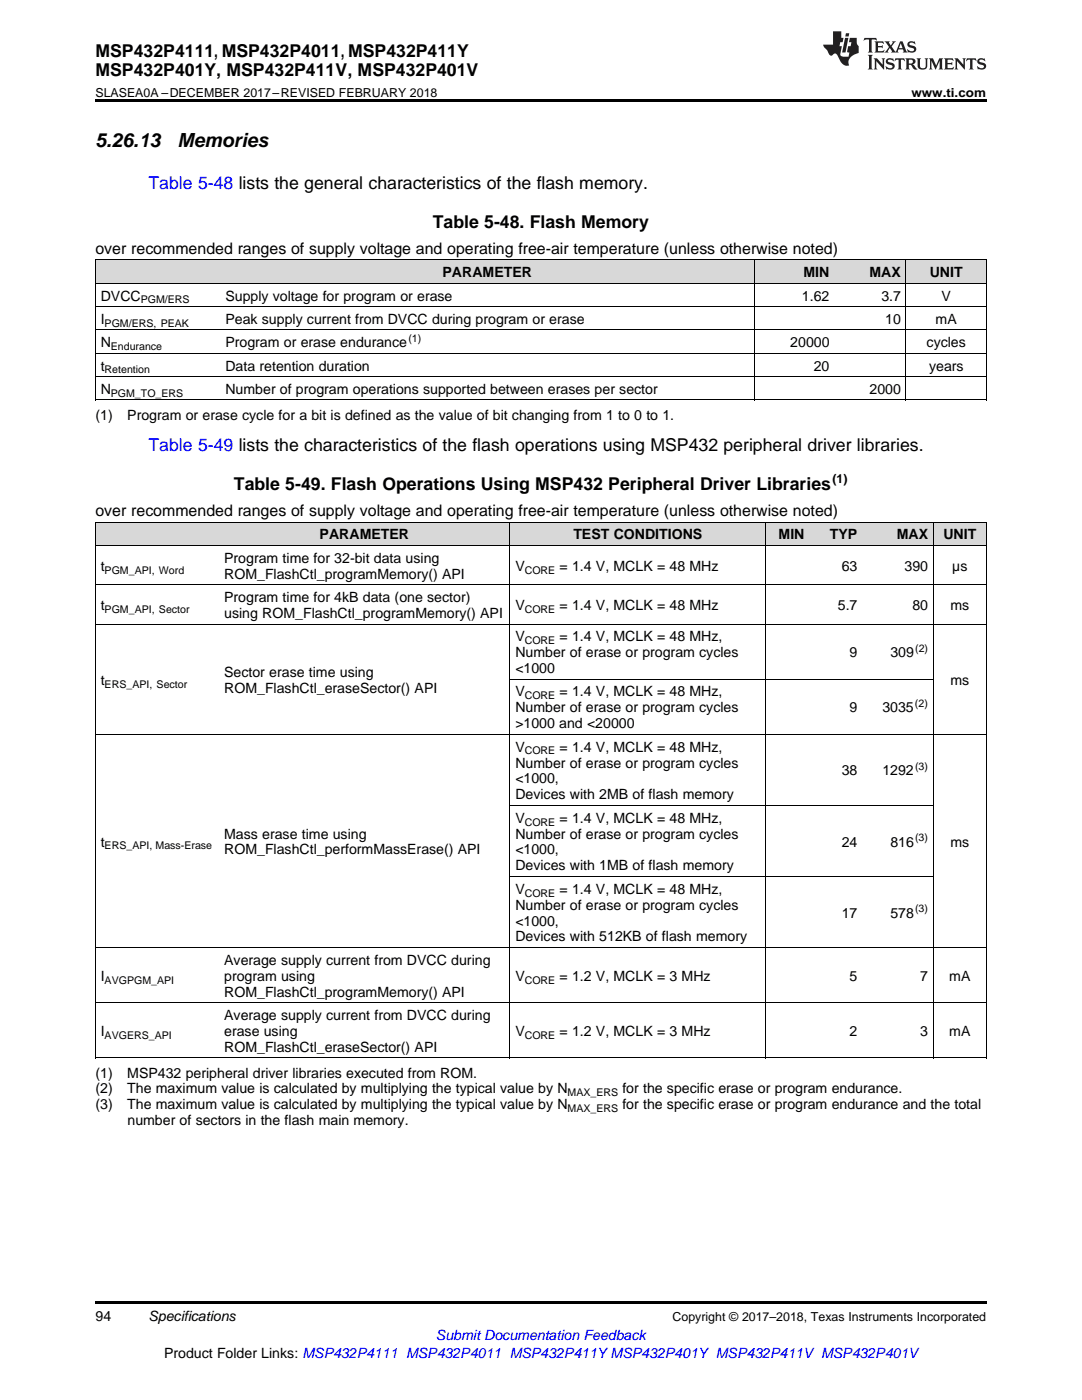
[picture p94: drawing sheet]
<svg xmlns="http://www.w3.org/2000/svg" width="216mm" height="279mm" viewBox="0 0 216 279" stroke-linecap="round" stroke-linejoin="round" font-family="sans-serif">
<defs><g id="words">
<g font-size="3.9">
<text x="19" y="29.3">5.26.13</text>
<text x="35.4" y="29.3">Memories</text>
</g>
<g font-size="3.5">
<text x="19" y="11.3">MSP432P4111, MSP432P4011, MSP432P411Y</text>
<text x="19" y="15.2">MSP432P401Y, MSP432P411V, MSP432P401V</text>
<text x="86.4" y="45.5">Table 5-48. Flash Memory</text>
<text x="46.7" y="97.9">Table 5-49. Flash Operations Using MSP432 Peripheral Driver Libraries</text>
</g>
<g font-size="3.5" fill="#00f">
<text x="29.6" y="37.7">Table 5-48 lists the general characteristics of the flash memory.</text>
<text x="29.6" y="90.1">Table 5-49 lists the characteristics of the flash operations using MSP432 peripheral driver libraries.</text>
</g>
<g font-size="3.2">
<text x="19" y="50.7">over recommended ranges of supply voltage and operating free-air temperature (unless otherwise noted)</text>
<text x="19" y="103">over recommended ranges of supply voltage and operating free-air temperature (unless otherwise noted)</text>
</g>
<g font-size="2.8">
<text x="20.1" y="60">DVCC</text>
<text x="45" y="60">Supply voltage for program or erase</text>
<text x="88.3" y="55.3">PARAMETER</text>
<text x="160" y="60">1.62</text>
<text x="160.3" y="55.3">MIN</text>
<text x="173.5" y="55.3">MAX</text>
<text x="175.9" y="60">3.7</text>
<text x="185.5" y="55.3">UNIT</text>
<text x="187.9" y="60">V</text>
<text x="20.1" y="64.6">I</text>
<text x="45" y="64.6">Peak supply current from DVCC during program or erase</text>
<text x="176.6" y="64.6">10</text>
<text x="186.7" y="64.6">mA</text>
<text x="20.1" y="69.3">N</text>
<text x="45" y="69.3">Program or erase endurance</text>
<text x="157.7" y="69.3">20000</text>
<text x="184.9" y="69.3">cycles</text>
<text x="20.1" y="73.9">t</text>
<text x="45" y="73.9">Data retention duration</text>
<text x="162.4" y="73.9">20</text>
<text x="185.4" y="73.9">years</text>
<text x="19" y="83.7">(1)</text>
<text x="20.1" y="78.6">N</text>
<text x="25.4" y="83.7">Program or erase cycle for a bit is defined as the value of bit changing from 1 to 0 to 1.</text>
<text x="45" y="78.6">Number of program operations supported between erases per sector</text>
<text x="173.5" y="78.6">2000</text>
<text x="63.8" y="107.7">PARAMETER</text>
<text x="114.4" y="107.7">TEST CONDITIONS</text>
<text x="155.4" y="107.7">MIN</text>
<text x="165.6" y="107.7">TYP</text>
<text x="178.9" y="107.7">MAX</text>
<text x="188.2" y="107.7">UNIT</text>
<text x="20.1" y="113.9">t</text>
<text x="44.7" y="112.3">Program time for 32-bit data using</text>
<text x="102.8" y="113.9">V</text>
<text x="111.7" y="113.9">= 1.4 V, MCLK = 48 MHz</text>
<text x="168" y="113.9">63</text>
<text x="180.5" y="113.9">390</text>
<text x="190" y="113.9">µs</text>
<text x="44.7" y="115.5">ROM_FlashCtl_programMemory() API</text>
<text x="20.1" y="121.7">t</text>
<text x="44.7" y="120.2">Program time for 4kB data (one sector)</text>
<text x="44.7" y="123.3">using ROM_FlashCtl_programMemory() API</text>
<text x="102.8" y="121.7">V</text>
<text x="111.7" y="121.7">= 1.4 V, MCLK = 48 MHz</text>
<text x="167.2" y="121.7">5.7</text>
<text x="182.1" y="121.7">80</text>
<text x="189.7" y="121.7">ms</text>
<text x="102.8" y="128">V</text>
<text x="102.8" y="131.2">Number of erase or program cycles</text>
<text x="111.7" y="128">= 1.4 V, MCLK = 48 MHz,</text>
<text x="169.5" y="131.2">9</text>
<text x="177.7" y="131.2">309</text>
<text x="20.1" y="136.7">t</text>
<text x="44.7" y="135.1">Sector erase time using</text>
<text x="102.8" y="134.3">&lt;1000</text>
<text x="189.7" y="136.7">ms</text>
<text x="44.7" y="138.3">ROM_FlashCtl_eraseSector() API</text>
<text x="102.8" y="139">V</text>
<text x="102.8" y="142.2">Number of erase or program cycles</text>
<text x="111.7" y="139">= 1.4 V, MCLK = 48 MHz,</text>
<text x="169.5" y="142.2">9</text>
<text x="176.1" y="142.2">3035</text>
<text x="102.8" y="145.3">&gt;1000 and &lt;20000</text>
<text x="102.8" y="150">V</text>
<text x="102.8" y="153.2">Number of erase or program cycles</text>
<text x="111.7" y="150">= 1.4 V, MCLK = 48 MHz,</text>
<text x="168" y="154.8">38</text>
<text x="176.1" y="154.8">1292</text>
<text x="102.8" y="156.4">&lt;1000,</text>
<text x="102.8" y="159.5">Devices with 2MB of flash memory</text>
<text x="44.7" y="167.4">Mass erase time using</text>
<text x="102.8" y="164.2">V</text>
<text x="102.8" y="167.4">Number of erase or program cycles</text>
<text x="111.7" y="164.2">= 1.4 V, MCLK = 48 MHz,</text>
<text x="20.1" y="168.9">t</text>
<text x="44.7" y="170.5">ROM_FlashCtl_performMassErase() API</text>
<text x="102.8" y="170.5">&lt;1000,</text>
<text x="102.8" y="173.7">Devices with 1MB of flash memory</text>
<text x="168" y="168.9">24</text>
<text x="177.7" y="168.9">816</text>
<text x="189.7" y="168.9">ms</text>
<text x="102.8" y="178.4">V</text>
<text x="111.7" y="178.4">= 1.4 V, MCLK = 48 MHz,</text>
<text x="102.8" y="181.5">Number of erase or program cycles</text>
<text x="102.8" y="184.7">&lt;1000,</text>
<text x="168" y="183.1">17</text>
<text x="177.7" y="183.1">578</text>
<text x="102.8" y="187.9">Devices with 512KB of flash memory</text>
<text x="20.1" y="195.7">I</text>
<text x="44.7" y="192.5">Average supply current from DVCC during</text>
<text x="44.7" y="195.7">program using</text>
<text x="102.8" y="195.7">V</text>
<text x="111.7" y="195.7">= 1.2 V, MCLK = 3 MHz</text>
<text x="169.5" y="195.7">5</text>
<text x="183.6" y="195.7">7</text>
<text x="189.4" y="195.7">mA</text>
<text x="44.7" y="198.9">ROM_FlashCtl_programMemory() API</text>
<text x="44.7" y="203.6">Average supply current from DVCC during</text>
<text x="20.1" y="206.7">I</text>
<text x="44.7" y="206.7">erase using</text>
<text x="44.7" y="209.9">ROM_FlashCtl_eraseSector() API</text>
<text x="102.8" y="206.7">V</text>
<text x="111.7" y="206.7">= 1.2 V, MCLK = 3 MHz</text>
<text x="169.5" y="206.7">2</text>
<text x="183.6" y="206.7">3</text>
<text x="189.4" y="206.7">mA</text>
<text x="19" y="215.1">(1)</text>
<text x="25.4" y="215.1">MSP432 peripheral driver libraries executed from ROM.</text>
<text x="19" y="218.2">(2)</text>
<text x="19" y="221.4">(3)</text>
<text x="25.4" y="218.2">The maximum value is calculated by multiplying the typical value by N</text>
<text x="25.4" y="221.4">The maximum value is calculated by multiplying the typical value by N</text>
<text x="124.2" y="218.2">for the specific erase or program endurance.</text>
<text x="124.2" y="221.4">for the specific erase or program endurance and the total</text>
<text x="25.4" y="224.6">number of sectors in the flash main memory.</text>
<text x="19" y="263.6">94</text>
<text x="29.6" y="263.6">Specifications</text>
<text x="32.7" y="270.9">Product Folder Links: MSP432P4111 MSP432P4011 MSP432P411YMSP432P401Y MSP432P411V MSP432P401V</text>
</g>
<text font-size="2.8" fill="#00f" x="87" y="267.4">Submit Documentation Feedback</text>
<g font-size="2.5">
<text x="19" y="19.3">SLASEA0A –DECEMBER 2017–REVISED FEBRUARY 2018</text>
<text x="181.9" y="19.3">www.ti.com</text>
<text x="166.1" y="96.4">(1)</text>
<text x="134.2" y="263.6">Copyright © 2017–2018, Texas Instruments Incorporated</text>
</g>
<g font-size="2.1">
<text x="20.9" y="65.2">PGM/ERS, PEAK</text>
<text x="28.1" y="60.5">PGM/ERS</text>
<text x="22.1" y="69.8">Endurance</text>
<text x="81.5" y="68.2">(1)</text>
<text x="20.9" y="74.5">Retention</text>
<text x="22.1" y="79.2">PGM_TO_ERS</text>
<text x="20.9" y="114.5">PGM_API, Word</text>
<text x="104.7" y="114.5">CORE</text>
<text x="20.9" y="122.3">PGM_API, Sector</text>
<text x="104.7" y="122.3">CORE</text>
<text x="104.7" y="128.6">CORE</text>
<text x="182.6" y="130">(2)</text>
<text x="20.9" y="137.2">ERS_API, Sector</text>
<text x="104.7" y="139.6">CORE</text>
<text x="182.6" y="141">(2)</text>
<text x="104.7" y="150.6">CORE</text>
<text x="182.6" y="153.6">(3)</text>
<text x="104.7" y="164.7">CORE</text>
<text x="182.6" y="167.8">(3)</text>
<text x="20.9" y="169.5">ERS_API, Mass-Erase</text>
<text x="104.7" y="178.9">CORE</text>
<text x="182.6" y="182">(3)</text>
<text x="20.9" y="196.3">AVGPGM_API</text>
<text x="104.7" y="196.3">CORE</text>
<text x="20.9" y="207.3">AVGERS_API</text>
<text x="104.7" y="207.3">CORE</text>
<text x="113.2" y="218.8">MAX_ERS</text>
<text x="113.2" y="222">MAX_ERS</text>
</g>
</g></defs>
<g fill="#d8d8d8">
<path d="M19 104.3h24.7v4.6h-24.7z"/>
<path d="M43.7 104.3h58.1v4.6h-58.1z"/>
<path d="M101.8 104.3h51v4.6h-51z"/>
<path d="M152.8 104.3h8.8v4.6h-8.8z"/>
<path d="M161.6 104.3h10.6v4.6h-10.6z"/>
<path d="M172.2 104.3h14.1v4.6h-14.1z"/>
<path d="M186.3 104.3h10.5v4.6h-10.5z"/>
<path d="M19 51.9h24.9v4.7h-24.9z"/>
<path d="M43.9 51.9h106.7v4.7h-106.7z"/>
<path d="M150.6 51.9h16v4.7h-16z"/>
<path d="M166.6 51.9h14.2v4.7h-14.2z"/>
<path d="M180.8 51.9h16v4.7h-16z"/>
</g>
<path d="M19 19.9h177.8v.5h-177.8zM19 259.7h177.8v.5h-177.8z" fill="#000"/>
<g fill="none" stroke="#000" stroke-width=".2">
<path d="M19 56.5h177.8M19 51.9h177.8M19.1 51.9v28M150.5 51.9v28M180.8 51.9v28M196.8 51.9v28M19 79.8h177.8M19 75.2h177.8M19 70.5h177.8M19 65.8h177.8M19 61.2h177.8M19 116.7h177.8"/>
<path d="M19 108.9h177.8M19 104.2h177.8M19.1 104.3v106.9M101.7 104.3v106.9M152.8 104.3v106.9M186.2 104.3v106.9M196.8 104.3v106.9M19 124.5h177.8M101.8 135.6h84.5M19 146.6h177.8M101.8 174.9h84.5M101.8 160.7h84.5"/>
<path d="M19 189.1h177.8M19 211.1h177.8M19 200.1h177.8"/>
</g>
<g fill="#231f20">
<path d="M172.5 7.6l-.1 .5 .4-.2h.6v.1v2.1l-.2 .4h.9l-.2-.4v-2.1l.1-.1h.5l.5 .2-.2-.5zM174.5 8.3l.2 .3v1.5l-.2 .4h1.8l.2-.6a1.04 1.04 0 0 1-1.3 .2v-.7h.6l.3 .2v-.6l-.3 .2h-.6v-.6l.8-.1 .4 .3-.2-.5zM176.5 8.3l.9 1.1-.9 1.1h.8l-.2-.2 .4-.7 .5 .7-.2 .2h1.5l-.2-.2 .2-.4h.9l.1 .4-.2 .2h1l-.3-.3-.7-1.9h-.5l-.9 2-.8-1 .9-1h-.8l.1 .3-.4 .5-.3-.6 .1-.2zM179.7 8.6l.4 1h-.7zM181.3 8.4a.63 .63 0 0 0-.2 .7 .63 .63 0 0 0 .6 .4l.6 .2 .1 .2a.75 .75 0 0 1-.7 .4 .75 .75 0 0 1-.6-.5l.1 .7 .1-.1a1.11 1.11 0 0 0 1.5-.6 1.13 1.13 0 0 0-1.2-.8l-.1-.4a1.04 1.04 0 0 1 1.2 .2l-.2-.5-.2 .1-.4-.2zM173.2 10.9l.2 .4v2.2l-.2 .4h1l-.3-.4v-2.2l.3-.4zM174.3 11.6l.3 .4v1.5l-.3 .4h.8l-.2-.4v-1.3l1.5 1.7v-1.9l.2-.4h-.7l.2 .4v.9l-1.1-1.3zM177 11.8a.62 .62 0 0 0-.2 .7 .62 .62 0 0 0 .6 .4l.6 .1 .1 .3a.76 .76 0 0 1-.7 .3 .76 .76 0 0 1-.7-.4l.2 .7 .1-.1a1.11 1.11 0 0 0 1.5-.6 1.13 1.13 0 0 0-1.2-.8l-.1-.4a1.04 1.04 0 0 1 1.2 .2l-.2-.6-.2 .1-.5-.1zM178.7 11.6l-.2 .6a.61 .61 0 0 1 .8-.3v1.6l-.2 .4h.9l-.2-.4v-1.6a.63 .63 0 0 1 .7 .3l-.1-.6zM180.6 11.6l.3 .4v1.5l-.3 .4h1l-.2-.2-.1-.8 .6 .2a.76 .76 0 0 0 1.2 .7l-1-1a.58 .58 0 0 0 .6-.5 .58 .58 0 0 0-.5-.6zM181.4 11.9h.1a.45 .45 0 0 1 .5 .1 .45 .45 0 0 1 .1 .5l-.8 .2zM182.9 11.6l.2 .2a2.17 2.17 0 0 0 .3 1.9 .99 .99 0 0 0 1.6-.6v-1.1l.2-.4h-.7l.2 .2a1.92 1.92 0 0 1-.2 1.8 .6 .6 0 0 1-.9-.5v-1.1l.2-.4zM185.4 11.6l.2 .4v1.5l-.2 .4h.7l-.2-.4v-1.4l.8 1.8 .8-1.8v1.4l-.2 .4h.9l-.2-.4v-1.5l.2-.4h-.8l-.6 1.5-.6-1.5zM188.4 11.6l.2 .4v1.5l-.2 .4h1.8l.1-.6a1.04 1.04 0 0 1-1.2 .1v-.6h.5l.4 .2v-.6l-.4 .2h-.5v-.7h.8l.3 .3-.1-.6zM190.5 11.6l.2 .4v1.5l-.2 .4h.7l-.2-.4v-1.3l1.5 1.7v-1.9l.2-.4h-.7l.2 .4v.9l-1.1-1.3zM192.9 11.6l-.1 .6a.61 .61 0 0 1 .7-.3l.1 1.6-.3 .4h1l-.3-.4 .1-1.6a.63 .63 0 0 1 .7 .3l-.1-.6zM195.2 11.8a.62 .62 0 0 0-.2 .7 .62 .62 0 0 0 .6 .4l.6 .1 .1 .3a.76 .76 0 0 1-.7 .3 .76 .76 0 0 1-.6-.4l.1 .7 .1-.1a1.11 1.11 0 0 0 1.6-.6 1.13 1.13 0 0 0-1.3-.8l-.1-.4a1.04 1.04 0 0 1 1.2 .2l-.1-.6-.2 .1-.5-.1z"/>
<path d="M166.2 6.3v2.6h-1.9v.4l.8 .9a.91 .91 0 0 0 1 .8 .56 .56 0 0 1 .5-.3 .56 .56 0 0 1 .5 .3l.4 .8a1.53 1.53 0 0 0 1.9 1.2 1.54 1.54 0 0 1 1-2.1l.9-.3v-1.4a1.52 1.52 0 0 1-.4-1.6h-1.3l-.2 .8h.5l-.2 .8h-.5l-.1 1v.2l.4 .1-.2 .8a1.93 1.93 0 0 1-1.6-.3l.3-1.8h-.5l.2-.8h.4l.2-.8h-.4v-1.3zM168.6 7.6l-.6 2.9h.7l.6-2.9zM168.8 6.6l-.1 .7h.6l.2-.7z"/>
</g>
<use href="#words"/>
</svg>
